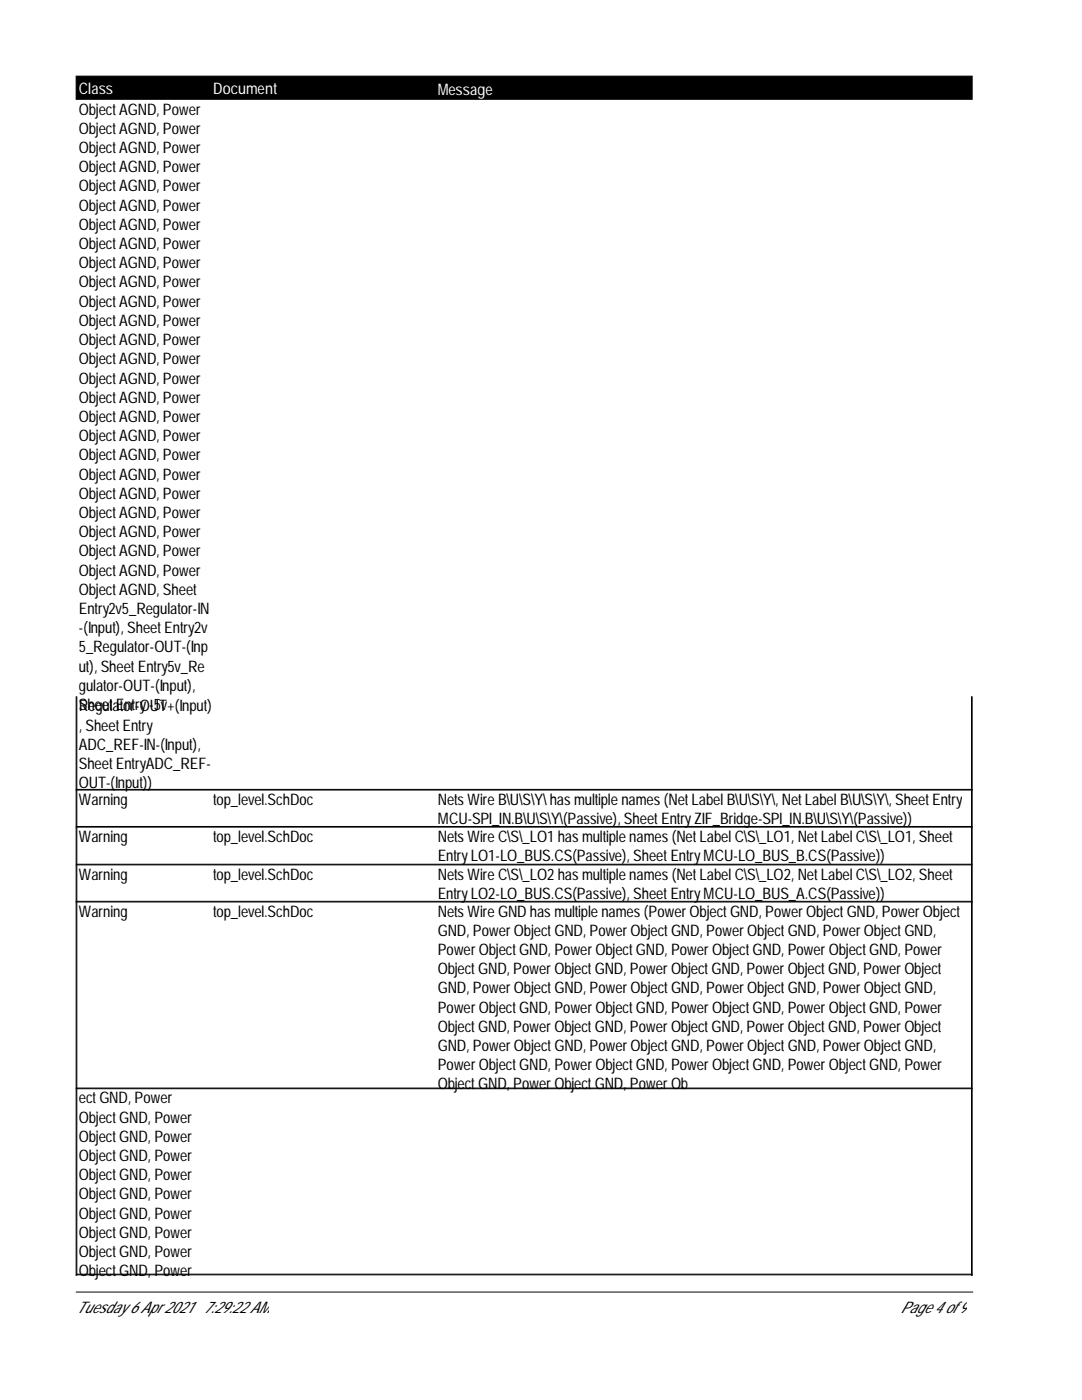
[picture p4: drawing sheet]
<svg xmlns="http://www.w3.org/2000/svg" width="216mm" height="279mm" viewBox="0 0 216 279" stroke-linecap="round" stroke-linejoin="round" font-family="sans-serif">
<defs><g id="words">
<g font-size="3.2" fill="#fff">
<text x="15.7" y="18.7">Class</text>
<text x="42.5" y="18.7">Document</text>
<text x="87.3" y="18.9">Message</text>
</g>
<g font-size="3.2">
<text x="15.7" y="22.9">ObjectAGND, Power</text>
<text x="15.7" y="26.7">ObjectAGND, Power</text>
<text x="15.7" y="30.5">ObjectAGND, Power</text>
<text x="15.7" y="34.4">ObjectAGND, Power</text>
<text x="15.7" y="38.2">ObjectAGND, Power</text>
<text x="15.7" y="42">ObjectAGND, Power</text>
<text x="15.7" y="45.9">ObjectAGND, Power</text>
<text x="15.7" y="49.7">ObjectAGND, Power</text>
<text x="15.7" y="53.5">ObjectAGND, Power</text>
<text x="15.7" y="57.4">ObjectAGND, Power</text>
<text x="15.7" y="61.2">ObjectAGND, Power</text>
<text x="15.7" y="65">ObjectAGND, Power</text>
<text x="15.7" y="68.9">ObjectAGND, Power</text>
<text x="15.7" y="72.7">ObjectAGND, Power</text>
<text x="15.7" y="76.5">ObjectAGND, Power</text>
<text x="15.7" y="80.4">ObjectAGND, Power</text>
<text x="15.7" y="84.2">ObjectAGND, Power</text>
<text x="15.7" y="88">ObjectAGND, Power</text>
<text x="15.7" y="91.9">ObjectAGND, Power</text>
<text x="15.7" y="95.7">ObjectAGND, Power</text>
<text x="15.7" y="99.5">ObjectAGND, Power</text>
<text x="15.7" y="103.4">ObjectAGND, Power</text>
<text x="15.7" y="107.2">ObjectAGND, Power</text>
<text x="15.7" y="111">ObjectAGND, Power</text>
<text x="15.7" y="114.9">ObjectAGND, Power</text>
<text x="15.7" y="118.7">ObjectAGND, Sheet</text>
<text x="15.7" y="122.5">Entry2v5_Regulator-IN</text>
<text x="15.7" y="126.4">-(Input), SheetEntry2v</text>
<text x="15.7" y="130.2">5_Regulator-OUT-(Inp</text>
<text x="15.7" y="134">ut), SheetEntry5v_Re</text>
<text x="15.7" y="137.9">gulator-OUT-(Input),</text>
<text x="15.7" y="141.7">SheetEnt-y-5v</text>
<text x="15.7" y="142">RegulatorrOUT+(Input)</text>
<text x="15.7" y="145.8">, SheetEntry</text>
<text x="15.7" y="149.6">ADC_REF-IN-(Input),</text>
<text x="15.7" y="153.5">SheetEntryADC_REF-</text>
<text x="15.7" y="157.3">OUT-(Input))</text>
<text x="15.7" y="160.6">Warning</text>
<text x="42.5" y="160.6">top_level.SchDoc</text>
<text x="87.3" y="160.6">NetsWireB\U\S\Y\hasmultiplenames(NetLabel B\U\S\Y\, NetLabel B\U\S\Y\, SheetEntry</text>
<text x="15.7" y="168">Warning</text>
<text x="42.5" y="168">top_level.SchDoc</text>
<text x="87.3" y="164.4">MCU-SPI_IN.B\U\S\Y\(Passive), SheetEntryZIF_Bridge-SPI_IN.B\U\S\Y\(Passive))</text>
<text x="87.3" y="168">NetsWireC\S\_LO1 hasmultiplenames(NetLabel C\S\_LO1, NetLabel C\S\_LO1, Sheet</text>
<text x="87.3" y="171.8">EntryLO1-LO_BUS.CS(Passive), SheetEntryMCU-LO_BUS_B.CS(Passive))</text>
<text x="15.7" y="175.5">Warning</text>
<text x="42.5" y="175.5">top_level.SchDoc</text>
<text x="87.3" y="175.5">NetsWireC\S\_LO2hasmultiplenames(NetLabel C\S\_LO2, NetLabel C\S\_LO2, Sheet</text>
<text x="87.3" y="179.4">EntryLO2-LO_BUS.CS(Passive), SheetEntryMCU-LO_BUS_A.CS(Passive))</text>
<text x="15.7" y="182.9">Warning</text>
<text x="42.5" y="182.9">top_level.SchDoc</text>
<text x="87.3" y="182.9">NetsWireGNDhasmultiplenames(PowerObjectGND, PowerObjectGND, PowerObject</text>
<text x="87.3" y="186.8">GND, PowerObjectGND, PowerObjectGND, PowerObjectGND, PowerObjectGND,</text>
<text x="87.3" y="190.6">PowerObjectGND, PowerObjectGND, PowerObjectGND, PowerObjectGND, Power</text>
<text x="87.3" y="194.4">ObjectGND, PowerObjectGND, PowerObjectGND, PowerObjectGND, PowerObject</text>
<text x="87.3" y="198.3">GND, PowerObjectGND, PowerObjectGND, PowerObjectGND, PowerObjectGND,</text>
<text x="87.3" y="202.1">PowerObjectGND, PowerObjectGND, PowerObjectGND, PowerObjectGND, Power</text>
<text x="87.3" y="205.9">ObjectGND, PowerObjectGND, PowerObjectGND, PowerObjectGND, PowerObject</text>
<text x="87.3" y="209.8">GND, PowerObjectGND, PowerObjectGND, PowerObjectGND, PowerObjectGND,</text>
<text x="87.3" y="213.6">PowerObjectGND, PowerObjectGND, PowerObjectGND, PowerObjectGND, Power</text>
<text x="15.7" y="220.2">ectGND, Power</text>
<text x="87.3" y="217.4">ObjectGND, PowerObjectGND, PowerOb</text>
<text x="15.7" y="224">ObjectGND, Power</text>
<text x="15.7" y="227.9">ObjectGND, Power</text>
<text x="15.7" y="231.7">ObjectGND, Power</text>
<text x="15.7" y="235.5">ObjectGND, Power</text>
<text x="15.7" y="239.4">ObjectGND, Power</text>
<text x="15.7" y="243.2">ObjectGND, Power</text>
<text x="15.7" y="247">ObjectGND, Power</text>
<text x="15.7" y="250.9">ObjectGND, Power</text>
<text x="15.7" y="254.7">ObjectGND, Power</text>
<text x="15.2" y="262.1">Tuesday6Apr2021 7:29:22AM</text>
<text x="179.7" y="262.1">Page4 of9</text>
</g>
</g></defs>
<path d="M15.2 15.2h178.8v4.6h-178.8z" fill="#000" stroke="#000" stroke-width=".2"/>
<g fill="none" stroke="#000" stroke-width=".2">
<path d="M15.2 139v33.5h178.8v-33.5M15.3 139v33.5M193.9 139v33.5M15.2 157.7h178.8M15.2 157.5h178.8M15.2 165.1h178.8M15.2 164.9h178.8M15.2 179.9h178.8M15.3 172.6v82M193.9 172.6v82M15.2 180h178.8M15.2 217.3h178.8"/>
<path d="M15.2 217.1h178.8M15.2 254.6v-82h178.8v82M15.2 254.4h178.8M15.2 254.3h178.8M15.2 257.9h178.9"/>
</g>
<use href="#words"/>
</svg>
